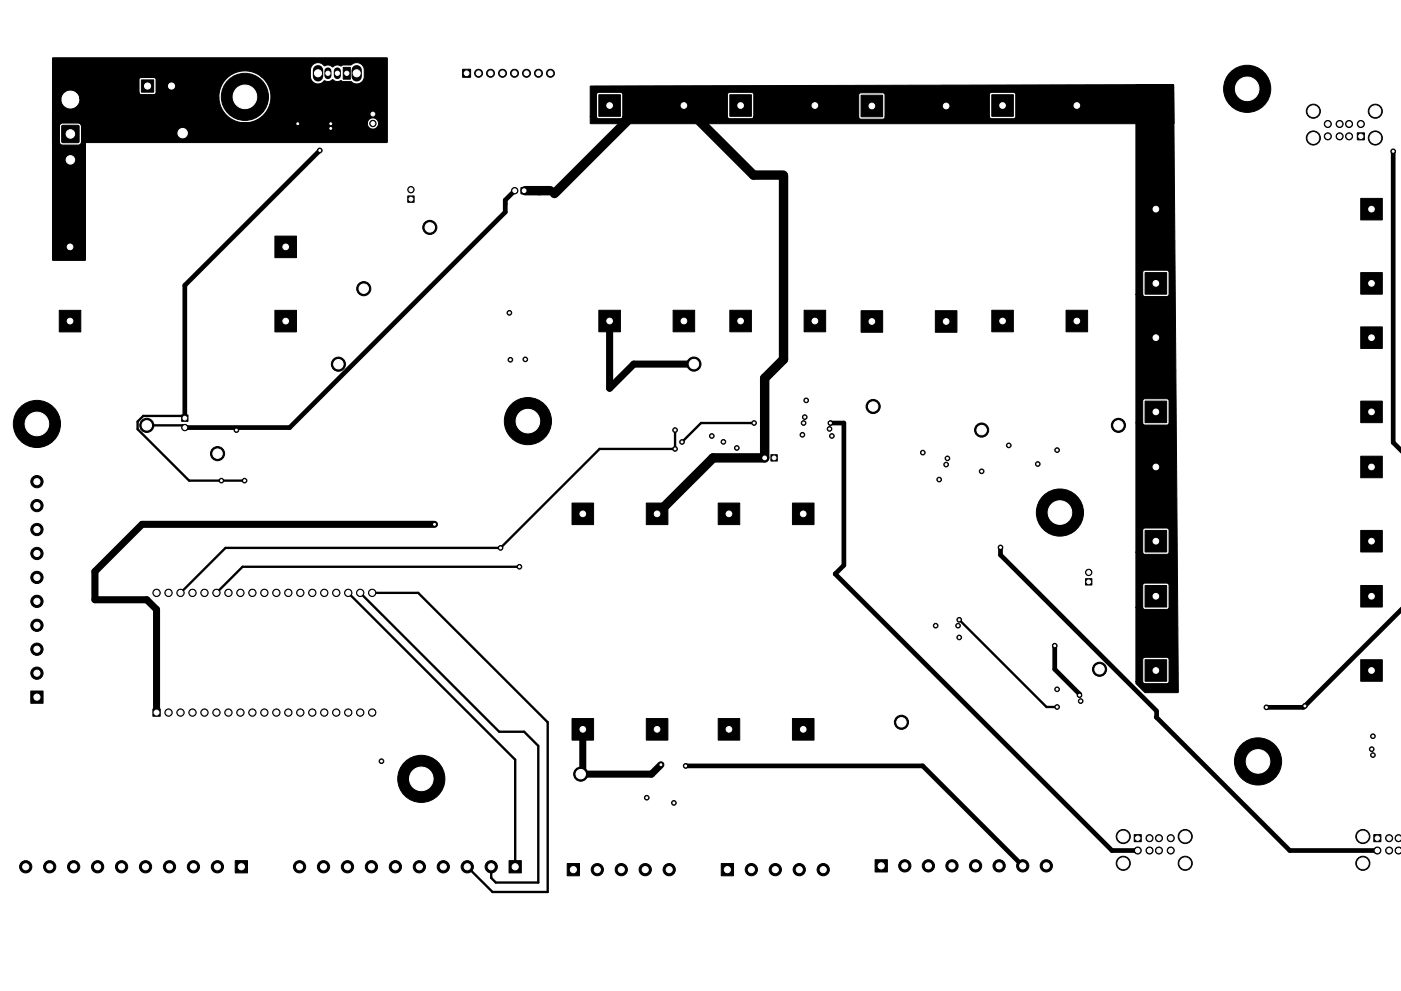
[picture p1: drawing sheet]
<svg xmlns="http://www.w3.org/2000/svg" width="297mm" height="210mm" viewBox="0 0 297 210" stroke-linecap="round" stroke-linejoin="round" font-family="sans-serif">
<g fill="#000" stroke="#000" stroke-width=".21">
<path d="M30 17h2.6v2.6h-2.6zM72.8 14.3h1.5v2.5h-1.5zM11.1 12.3h71v17.9h-64.8v-3.4l-.4-.6h61v.2a1.19 1.19 0 0 0 1.9 .8 1.19 1.19 0 0 0-.2-2 1.19 1.19 0 0 0-1.7 1l-64.6-.1-.4 .1-.3 .5v3.5h-1.5v-9.1h1.8a2.01 2.01 0 0 0 2.2 2 2.01 2.01 0 0 0 1.8-2.3h29.5l.1 .4a5.5 5.5 0 0 0 8.1 4.2 5.5 5.5 0 0 0 .8-9.1h10.4v.2a1.68 1.68 0 0 0 1.3 1.3 1.68 1.68 0 0 0 1.8-.7 1.4 1.4 0 0 0 1.7-.2 1.6 1.6 0 0 0 1.8 .2l.3 .2h1.6a1.69 1.69 0 0 0 1.8 .4 1.69 1.69 0 0 0 1.1-1.4v-1.7a1.71 1.71 0 0 0-2.9-.8h-1.6l-.4 .2a1.51 1.51 0 0 0-1.8 .2 1.56 1.56 0 0 0-1.8-.3 1.61 1.61 0 0 0-1.7-.5 1.61 1.61 0 0 0-1.2 1.4v1.5h-10.4a5.5 5.5 0 0 0-6-.7 5.5 5.5 0 0 0-3 5.2h-29.5l-.2-.7-.5-.5h13.3l.4 .5h2.8l.4-.4v-2.8l-.2-.3-.3-.2h-2.7l-.3 .2-.1 .3v2.7h-13.3a2.01 2.01 0 0 0-2.1-.3 2.01 2.01 0 0 0-1.2 1.8h-1.8zM98.1 14.7h1.7v1.7h-1.7zM125.1 18.3l123.6-.4 .1 .2 .1 8-.1 .1h-123.5l-.2-.1v-1.4h1.4l.1 .3 .3 .2h4.7l.3-.2 .1-.3h22.2l.2 .3 .3 .2h4.7l.4-.4h22.3l.1 .3 .3 .2h4.7l.3-.2 .1-.4h22.2l.1 .3 .3 .2h4.7l.3-.2 .2-.3v-4.6l-.2-.4-.3-.1h-4.7l-.3 .1-.1 .4v4.6h-22.2v-4.5l-.1-.4-.3-.1h-4.7l-.3 .1-.1 .4v4.6h-22.3v-4.7l-.1-.4-.3-.1h-4.7l-.3 .1-.2 .4v4.6h-22.2v-4.6l-.1-.4-.3-.1h-4.7l-.3 .1-.1 .4v4.6h-1.4zM240.9 18h7.8l.1 .1 1 128.7-.1 .2h-6.9l-2-2v-.4h1.5l.1 .3 .3 .1h4.7l.3-.1 .2-.3v-4.7l-.2-.3-.3-.1h-4.7l-.3 .1-.1 .3v4.7h-1.5v-15.8h1.5l.1 .4 .3 .1h4.7l.3-.1 .2-.4v-4.6l-.2-.3-.3-.2h-4.7l-.3 .2-.1 .3v4.6h-1.5v-11.6h1.5l.1 .3 .3 .1h4.7l.3-.1 .2-.3v-4.7l-.2-.3-.3-.2h-4.7l-.3 .2-.1 .3v4.7h-1.5v-27.5h1.5l.1 .3 .3 .2h4.7l.3-.2 .2-.3v-4.6l-.2-.4-.3-.1h-4.7l-.3 .1-.1 .4v4.6h-1.5v-27.2h1.5l.1 .3 .3 .1h4.7l.3-.1 .2-.3v-4.7l-.2-.3-.3-.2h-4.7l-.3 .2-.1 .3v4.7h-1.5zM13.1 26.6h3.6v3.6h-3.6zM78.4 23.5h1.3v1.4h-1.3zM110.5 39.8h1.3v1.3h-1.3zM127 20.1h4.5v4.6h-4.5zM142.7 20.1h4.6v4.6h-4.6zM154.7 20.1h4.6v4.6h-4.6z"/>
<path d="M170.5 20.1h4.6v4.6h-4.6zM182.6 20.2h4.5v4.6h-4.5zM198.3 20.2h4.6v4.6h-4.6zM210.3 20.1h4.5v4.6h-4.5zM226 20.1h4.6v4.6h-4.6zM287.8 28.2h1.5v1.5h-1.5zM12.6 50.1h4.5v4.6h-4.5zM11.1 25.2h7v30h-7v-28.4h1.5v3.3a.75 .75 0 0 0 .7 .7h3.3l.4-.2 .3-.5v-3.3a.75 .75 0 0 0-.7-.7h-3.4l-.5 .3-.1 .4h-1.5zM58.3 50.1h4.6v4.6h-4.6zM86.5 41.6h1.3v1.3h-1.3zM242.8 42.1h4.6v4.6h-4.6zM288.5 42.1h4.6v4.6h-4.6z"/>
<path d="M12.6 65.8h4.5v4.6h-4.5zM58.3 65.8h4.6v4.6h-4.6zM127 65.8h4.5v4.6h-4.5zM142.7 65.8h4.6v4.6h-4.6zM154.7 65.8h4.6v4.6h-4.6zM170.5 65.8h4.6v4.6h-4.6zM182.6 65.9h4.5v4.6h-4.5zM198.3 65.9h4.6v4.6h-4.6zM210.3 65.8h4.5v4.6h-4.5zM226 65.8h4.6v4.6h-4.6zM242.8 57.8h4.6v4.6h-4.6zM242.8 69.4h4.6v4.5h-4.6z"/>
<path d="M288.5 57.8h4.6v4.6h-4.6zM288.5 69.4h4.6v4.5h-4.6zM38.5 88h1.4v1.4h-1.4zM163.5 96.5h1.3v1.3h-1.3zM242.8 85.1h4.6v4.6h-4.6zM288.5 85.1h4.6v4.6h-4.6zM121.3 106.7h4.5v4.6h-4.5zM137 106.7h4.6v4.6h-4.6zM152.3 106.7h4.5v4.6h-4.5zM168 106.7h4.6v4.6h-4.6zM242.8 96.8h4.6v4.6h-4.6zM242.8 112.5h4.6v4.6h-4.6z"/>
<path d="M288.5 96.8h4.6v4.6h-4.6zM288.5 112.5h4.6v4.6h-4.6zM230.2 122.8h1.3v1.3h-1.3zM242.8 124.2h4.6v4.6h-4.6zM288.5 124.2h4.6v4.6h-4.6zM6.5 146.6h2.6v2.6h-2.6zM32.4 150.4h1.6v1.6h-1.6zM121.3 152.5h4.5v4.5h-4.5zM137 152.5h4.6v4.5h-4.6zM152.3 152.5h4.5v4.5h-4.5zM168 152.5h4.6v4.5h-4.6zM242.8 140h4.6v4.5h-4.6z"/>
<path d="M288.5 140h4.6v4.5h-4.6zM240.5 177.1h1.5v1.5h-1.5zM291.3 177.1h1.5v1.5h-1.5zM296 177.3a.69 .69 0 0 1 .9-.1 .69 .69 0 0 1 .2 .9 .71 .71 0 0 1-1.1 .3 .71 .71 0 0 1 0-1.1zM49.9 182.6h2.6v2.6h-2.6zM107.9 182.6h2.6v2.6h-2.6zM120.3 183.2h2.6v2.6h-2.6zM152.9 183.2h2.6v2.6h-2.6zM185.5 182.4h2.6v2.6h-2.6zM296 179.9a.69 .69 0 0 1 .9-.1 .69 .69 0 0 1 .2 .9 .71 .71 0 0 1-1.1 .3 .71 .71 0 0 1 0-1.1z"/>
<circle cx="36.4" cy="18.3" r="1.3"/>
<circle cx="101.5" cy="15.5" r=".85"/>
<circle cx="104" cy="15.5" r=".85"/>
<circle cx="106.5" cy="15.5" r=".85"/>
<circle cx="109.1" cy="15.5" r=".85"/>
<circle cx="111.6" cy="15.5" r=".85"/>
<circle cx="114.2" cy="15.5" r=".85"/>
<circle cx="116.7" cy="15.5" r=".85"/>
<circle cx="264.4" cy="18.8" r="5"/>
<circle cx="14.9" cy="33.9" r="1.85"/>
<circle cx="38.7" cy="28.2" r="1.5"/>
<circle cx="51.9" cy="20.5" r="5"/>
<circle cx="63.1" cy="26.2" r=".5"/>
<circle cx="67.8" cy="31.9" r=".5"/>
<circle cx="70.1" cy="27.2" r=".5"/>
<circle cx="70.1" cy="26.2" r=".5"/>
<circle cx="79.1" cy="26.2" r=".67"/>
<circle cx="278.5" cy="23.6" r="1.5"/>
<circle cx="278.5" cy="29.3" r="1.5"/>
<circle cx="281.5" cy="26.3" r=".75"/>
<circle cx="281.5" cy="28.9" r=".75"/>
<circle cx="284" cy="26.3" r=".75"/>
<circle cx="284" cy="28.9" r=".75"/>
<circle cx="286" cy="26.3" r=".75"/>
<circle cx="286" cy="28.9" r=".75"/>
<circle cx="288.5" cy="26.3" r=".75"/>
<circle cx="291.6" cy="23.6" r="1.5"/>
<circle cx="291.6" cy="29.3" r="1.5"/>
<circle cx="295.4" cy="32.1" r=".5"/>
<circle cx="87.1" cy="40.2" r=".67"/>
<circle cx="91.1" cy="48.2" r="1.5"/>
<circle cx="109.1" cy="40.5" r=".67"/>
<circle cx="71.7" cy="77.3" r="1.5"/>
<circle cx="77.1" cy="61.2" r="1.5"/>
<circle cx="108" cy="66.4" r=".5"/>
<circle cx="108.2" cy="76.3" r=".5"/>
<circle cx="111.4" cy="76.2" r=".5"/>
<circle cx="147.1" cy="77.2" r="1.5"/>
<circle cx="7.8" cy="89.9" r="5"/>
<circle cx="31.1" cy="90.2" r="1.5"/>
<circle cx="39.2" cy="90.7" r=".67"/>
<circle cx="46.1" cy="96.2" r="1.5"/>
<circle cx="50.1" cy="91.2" r=".5"/>
<circle cx="111.9" cy="89.3" r="5"/>
<circle cx="143.1" cy="95.2" r=".5"/>
<circle cx="143.1" cy="91.2" r=".5"/>
<circle cx="144.6" cy="93.8" r=".5"/>
<circle cx="150.9" cy="92.5" r=".5"/>
<circle cx="153.4" cy="93.7" r=".5"/>
<circle cx="156.2" cy="95" r=".5"/>
<circle cx="159.9" cy="89.7" r=".5"/>
<circle cx="162.1" cy="97.1" r=".67"/>
<circle cx="170.1" cy="92.2" r=".5"/>
<circle cx="170.4" cy="89.7" r=".5"/>
<circle cx="170.6" cy="88.5" r=".5"/>
<circle cx="170.9" cy="84.9" r=".5"/>
<circle cx="175.9" cy="91" r=".5"/>
<circle cx="176.1" cy="89.8" r=".5"/>
<circle cx="176.4" cy="92.5" r=".5"/>
<circle cx="185.1" cy="86.2" r="1.5"/>
<circle cx="195.7" cy="96" r=".5"/>
<circle cx="200.6" cy="98.6" r=".5"/>
<circle cx="200.9" cy="97.2" r=".5"/>
<circle cx="208.1" cy="91.2" r="1.5"/>
<circle cx="208.1" cy="100" r=".5"/>
<circle cx="213.9" cy="94.5" r=".5"/>
<circle cx="220" cy="98.4" r=".5"/>
<circle cx="224.1" cy="95.5" r=".5"/>
<circle cx="237.1" cy="90.2" r="1.5"/>
<circle cx="7.8" cy="107.3" r="1.3"/>
<circle cx="7.8" cy="102.2" r="1.3"/>
<circle cx="7.8" cy="117.4" r="1.3"/>
<circle cx="7.8" cy="112.3" r="1.3"/>
<circle cx="46.9" cy="102" r=".5"/>
<circle cx="51.9" cy="102" r=".5"/>
<circle cx="92.1" cy="111.2" r=".5"/>
<circle cx="106.1" cy="116.2" r=".5"/>
<circle cx="199.1" cy="101.7" r=".5"/>
<circle cx="212.1" cy="116.1" r=".5"/>
<circle cx="224.7" cy="108.7" r="5"/>
<circle cx="7.8" cy="132.7" r="1.3"/>
<circle cx="7.8" cy="137.7" r="1.3"/>
<circle cx="7.8" cy="122.5" r="1.3"/>
<circle cx="7.8" cy="127.6" r="1.3"/>
<circle cx="33.2" cy="125.8" r=".78"/>
<circle cx="35.7" cy="125.8" r=".78"/>
<circle cx="38.3" cy="125.8" r=".78"/>
<circle cx="40.8" cy="125.8" r=".78"/>
<circle cx="43.4" cy="125.8" r=".78"/>
<circle cx="45.9" cy="125.8" r=".78"/>
<circle cx="48.4" cy="125.8" r=".78"/>
<circle cx="51" cy="125.8" r=".78"/>
<circle cx="53.5" cy="125.8" r=".78"/>
<circle cx="56.1" cy="125.8" r=".78"/>
<circle cx="58.6" cy="125.8" r=".78"/>
<circle cx="61.1" cy="125.8" r=".78"/>
<circle cx="63.7" cy="125.8" r=".78"/>
<circle cx="66.2" cy="125.8" r=".78"/>
<circle cx="68.8" cy="125.8" r=".78"/>
<circle cx="71.3" cy="125.8" r=".78"/>
<circle cx="73.8" cy="125.8" r=".78"/>
<circle cx="76.4" cy="125.8" r=".78"/>
<circle cx="78.9" cy="125.8" r=".78"/>
<circle cx="110.1" cy="120.2" r=".5"/>
<circle cx="198.4" cy="132.7" r=".5"/>
<circle cx="203.1" cy="132.7" r=".5"/>
<circle cx="203.4" cy="135.2" r=".5"/>
<circle cx="203.4" cy="131.5" r=".5"/>
<circle cx="223.6" cy="137" r=".5"/>
<circle cx="230.8" cy="121.4" r=".67"/>
<circle cx="7.8" cy="142.8" r="1.3"/>
<circle cx="35.7" cy="151.2" r=".78"/>
<circle cx="38.3" cy="151.2" r=".78"/>
<circle cx="40.8" cy="151.2" r=".78"/>
<circle cx="43.4" cy="151.2" r=".78"/>
<circle cx="45.9" cy="151.2" r=".78"/>
<circle cx="48.4" cy="151.2" r=".78"/>
<circle cx="51" cy="151.2" r=".78"/>
<circle cx="53.5" cy="151.2" r=".78"/>
<circle cx="56.1" cy="151.2" r=".78"/>
<circle cx="58.6" cy="151.2" r=".78"/>
<circle cx="61.1" cy="151.2" r=".78"/>
<circle cx="63.7" cy="151.2" r=".78"/>
<circle cx="66.2" cy="151.2" r=".78"/>
<circle cx="68.8" cy="151.2" r=".78"/>
<circle cx="71.3" cy="151.2" r=".78"/>
<circle cx="73.8" cy="151.2" r=".78"/>
<circle cx="76.4" cy="151.2" r=".78"/>
<circle cx="78.9" cy="151.2" r=".78"/>
<circle cx="191.1" cy="153.2" r="1.5"/>
<circle cx="224.1" cy="150" r=".5"/>
<circle cx="224.1" cy="146.2" r=".5"/>
<circle cx="228.9" cy="147.5" r=".5"/>
<circle cx="229.1" cy="148.7" r=".5"/>
<circle cx="233.1" cy="142" r="1.5"/>
<circle cx="268.5" cy="150.1" r=".5"/>
<circle cx="276.7" cy="149.8" r=".5"/>
<circle cx="290.8" cy="159" r=".5"/>
<circle cx="291.1" cy="156.2" r=".5"/>
<circle cx="80.9" cy="161.5" r=".5"/>
<circle cx="89.3" cy="165.2" r="5"/>
<circle cx="123.1" cy="164.2" r="1.5"/>
<circle cx="137.1" cy="169.2" r=".5"/>
<circle cx="140.1" cy="162.2" r=".5"/>
<circle cx="142.9" cy="170.3" r=".5"/>
<circle cx="145.4" cy="162.5" r=".5"/>
<circle cx="238.2" cy="177.5" r="1.5"/>
<circle cx="243.7" cy="177.8" r=".75"/>
<circle cx="245.7" cy="177.8" r=".75"/>
<circle cx="248.2" cy="177.8" r=".75"/>
<circle cx="251.3" cy="177.5" r="1.5"/>
<circle cx="266.7" cy="161.5" r="5"/>
<circle cx="289" cy="177.5" r="1.5"/>
<circle cx="291.1" cy="160.2" r=".5"/>
<circle cx="294.5" cy="177.8" r=".75"/>
<circle cx="5.5" cy="183.9" r="1.3"/>
<circle cx="10.5" cy="183.9" r="1.3"/>
<circle cx="15.6" cy="183.9" r="1.3"/>
<circle cx="20.7" cy="183.9" r="1.3"/>
<circle cx="25.8" cy="183.9" r="1.3"/>
<circle cx="30.9" cy="183.9" r="1.3"/>
<circle cx="35.9" cy="183.9" r="1.3"/>
<circle cx="41" cy="183.9" r="1.3"/>
<circle cx="46.1" cy="183.9" r="1.3"/>
<circle cx="63.5" cy="183.9" r="1.3"/>
<circle cx="68.6" cy="183.9" r="1.3"/>
<circle cx="73.7" cy="183.9" r="1.3"/>
<circle cx="78.7" cy="183.9" r="1.3"/>
<circle cx="83.8" cy="183.9" r="1.3"/>
<circle cx="88.9" cy="183.9" r="1.3"/>
<circle cx="94" cy="183.9" r="1.3"/>
<circle cx="99.1" cy="183.9" r="1.3"/>
<circle cx="104.1" cy="183.9" r="1.3"/>
<circle cx="126.6" cy="184.5" r="1.3"/>
<circle cx="131.7" cy="184.5" r="1.3"/>
<circle cx="136.8" cy="184.5" r="1.3"/>
<circle cx="141.9" cy="184.5" r="1.3"/>
<circle cx="159.3" cy="184.5" r="1.3"/>
<circle cx="164.4" cy="184.5" r="1.3"/>
<circle cx="169.5" cy="184.5" r="1.3"/>
<circle cx="174.5" cy="184.5" r="1.3"/>
<circle cx="191.8" cy="183.7" r="1.3"/>
<circle cx="196.8" cy="183.7" r="1.3"/>
<circle cx="201.8" cy="183.7" r="1.3"/>
<circle cx="206.8" cy="183.7" r="1.3"/>
<circle cx="211.8" cy="183.7" r="1.3"/>
<circle cx="216.8" cy="183.7" r="1.3"/>
<circle cx="221.8" cy="183.7" r="1.3"/>
<circle cx="238.2" cy="183.2" r="1.5"/>
<circle cx="241.2" cy="180.5" r=".75"/>
<circle cx="243.7" cy="180.5" r=".75"/>
<circle cx="245.7" cy="180.5" r=".75"/>
<circle cx="248.2" cy="180.5" r=".75"/>
<circle cx="251.3" cy="183.2" r="1.5"/>
<circle cx="289" cy="183.2" r="1.5"/>
<circle cx="292" cy="180.5" r=".75"/>
<circle cx="294.5" cy="180.5" r=".75"/>
</g>
<path d="M67.4 14.9v1.3M75.6 14.9v1.3" fill="none" stroke="#000" stroke-width="2.2"/>
<path d="M69.5 15v1M71.5 15v1M129.3 68.1v14.3l5.1-5.2h12.7M92.1 111.2h-62l-10 10v6h11l2.1 2.1v21.9M123.6 154.7v9.1M140.1 162.2l-2 2h-15" fill="none" stroke="#000" stroke-width="1.5"/>
<path d="M67.8 31.9l-28.6 28.6v28.2M295.4 32.1v61.8l1.7 1.7M109.1 40.5l-2 2v2.5l-45.7 45.7h-22.2M176.1 89.8h2.8v30.1l-1.8 1.9 58.7 58.7h5.4M212.1 116.1v1.6l33 33M223.6 137v5l5.3 5.2v.3M297.1 129.4l-20.7 20.7h-7.9M245.1 152.1l28.4 28.4h18.5M245.2 150.9v1.3M145.4 162.5h50.2l21.2 21.2" fill="none" stroke="#000" stroke-width="1"/>
<path d="M134.7 22.4h10.3l14.8 14.7h6.2M135.6 23l-18 18.1M166.1 37.2v39l-4 4v16.9h-10.9l-11.9 11.9M111.3 40.5h5.4" fill="none" stroke="#000" stroke-width="2"/>
<g fill="none" stroke="#000" stroke-width=".5">
<path d="M166 37.1l.1 .1M107.1 43.2v1.4M111.1 40.5h3.2M31.1 90.2h7.6l.5 .5M39.2 88.7l-.5-.5h-8.3l-1.2 1.2v1.7l10.9 10.9h11.8M143.1 91.2v4h-16l-21 21h-58.3l-9.5 9.6M159.9 89.7h-11.3l-4 4.1M73.8 125.8l35.4 35.4v22.7M76.4 125.8l29.4 29.4h5.3l3 3v29h-9l-1-.9v-2.4M78.9 125.8h9.8l27.4 27.4v36h-11.7l-5.3-5.3M110.1 120.2h-58.7l-5.5 5.6M203.4 131.5l18.5 18.5h2.2"/>
<path d="M123.6 163.8l-.5 .4"/>
</g>
<g fill="#fff" stroke="#fff" stroke-width=".21">
<circle cx="220" cy="98.4" r=".2"/>
<circle cx="92.1" cy="111.2" r=".2"/>
<circle cx="276.7" cy="149.8" r=".2"/>
<circle cx="291.1" cy="156.2" r=".2"/>
<circle cx="268.5" cy="150.1" r=".2"/>
<circle cx="108" cy="66.4" r=".2"/>
<circle cx="200.6" cy="98.6" r=".2"/>
<circle cx="108.2" cy="76.3" r=".2"/>
<circle cx="176.4" cy="92.5" r=".2"/>
<circle cx="156.2" cy="95" r=".2"/>
<circle cx="170.6" cy="88.5" r=".2"/>
<circle cx="200.9" cy="97.2" r=".2"/>
<circle cx="137.1" cy="169.2" r=".2"/>
<circle cx="224.1" cy="95.5" r=".2"/>
<circle cx="80.9" cy="161.5" r=".2"/>
<circle cx="175.9" cy="91" r=".2"/>
<circle cx="203.4" cy="135.2" r=".2"/>
<circle cx="198.4" cy="132.7" r=".2"/>
<circle cx="111.4" cy="76.2" r=".2"/>
<circle cx="229.1" cy="148.7" r=".2"/>
<circle cx="153.4" cy="93.7" r=".2"/>
<circle cx="142.9" cy="170.3" r=".2"/>
<circle cx="50.1" cy="91.2" r=".2"/>
<circle cx="63.1" cy="26.2" r=".2"/>
<circle cx="70.1" cy="27.2" r=".2"/>
<circle cx="70.1" cy="26.2" r=".2"/>
<circle cx="212.1" cy="116.1" r=".2"/>
<circle cx="208.1" cy="100" r=".2"/>
<circle cx="150.9" cy="92.5" r=".2"/>
<circle cx="170.9" cy="84.9" r=".2"/>
<circle cx="176.1" cy="89.8" r=".2"/>
<circle cx="145.4" cy="162.5" r=".2"/>
<circle cx="295.4" cy="32.1" r=".2"/>
<circle cx="223.6" cy="137" r=".2"/>
<circle cx="228.9" cy="147.5" r=".2"/>
<circle cx="46.9" cy="102" r=".2"/>
<circle cx="51.9" cy="102" r=".2"/>
<circle cx="67.8" cy="31.9" r=".2"/>
<circle cx="140.1" cy="162.2" r=".2"/>
<circle cx="224.1" cy="150" r=".2"/>
<circle cx="170.1" cy="92.2" r=".2"/>
<circle cx="291.1" cy="160.2" r=".2"/>
<circle cx="143.1" cy="91.2" r=".2"/>
<circle cx="106.1" cy="116.2" r=".2"/>
<circle cx="199.1" cy="101.7" r=".2"/>
<circle cx="203.4" cy="131.5" r=".2"/>
<circle cx="143.1" cy="95.2" r=".2"/>
<circle cx="159.9" cy="89.7" r=".2"/>
<circle cx="224.1" cy="146.2" r=".2"/>
<circle cx="213.9" cy="94.5" r=".2"/>
<circle cx="203.1" cy="132.7" r=".2"/>
<circle cx="144.6" cy="93.8" r=".2"/>
<circle cx="170.4" cy="89.7" r=".2"/>
<circle cx="290.8" cy="159" r=".2"/>
<circle cx="110.1" cy="120.2" r=".2"/>
<circle cx="195.7" cy="96" r=".2"/>
<circle cx="51.2" cy="183.9" r=".65"/>
<circle cx="46.1" cy="183.9" r=".65"/>
<circle cx="41" cy="183.9" r=".65"/>
<circle cx="35.9" cy="183.9" r=".65"/>
<circle cx="30.9" cy="183.9" r=".65"/>
<circle cx="25.8" cy="183.9" r=".65"/>
<circle cx="20.7" cy="183.9" r=".65"/>
<circle cx="15.6" cy="183.9" r=".65"/>
<circle cx="10.5" cy="183.9" r=".65"/>
<circle cx="5.5" cy="183.9" r=".65"/>
<circle cx="233.1" cy="142" r="1"/>
<circle cx="79.1" cy="24.2" r=".4"/>
<circle cx="79.1" cy="26.2" r=".4"/>
<circle cx="14.9" cy="21.1" r="1.5"/>
<circle cx="14.9" cy="28.4" r=".9"/>
<circle cx="14.9" cy="33.9" r=".9"/>
<circle cx="245.1" cy="44.4" r=".6"/>
<circle cx="245.1" cy="60.1" r=".6"/>
<circle cx="290.8" cy="44.4" r=".6"/>
<circle cx="290.8" cy="60.1" r=".6"/>
<circle cx="121.6" cy="184.5" r=".65"/>
<circle cx="126.6" cy="184.5" r=".65"/>
<circle cx="131.7" cy="184.5" r=".65"/>
<circle cx="136.8" cy="184.5" r=".65"/>
<circle cx="141.9" cy="184.5" r=".65"/>
<circle cx="172.8" cy="22.4" r=".6"/>
<circle cx="157" cy="22.4" r=".6"/>
<circle cx="172.8" cy="68.1" r=".6"/>
<circle cx="157" cy="68.1" r=".6"/>
<circle cx="185.1" cy="86.2" r="1"/>
<circle cx="245.1" cy="71.6" r=".6"/>
<circle cx="245.1" cy="87.4" r=".6"/>
<circle cx="290.8" cy="71.6" r=".6"/>
<circle cx="290.8" cy="87.4" r=".6"/>
<circle cx="245.1" cy="99.1" r=".6"/>
<circle cx="245.1" cy="114.8" r=".6"/>
<circle cx="290.8" cy="99.1" r=".6"/>
<circle cx="290.8" cy="114.8" r=".6"/>
<circle cx="91.1" cy="48.2" r="1"/>
<circle cx="77.1" cy="61.2" r="1"/>
<circle cx="71.7" cy="77.3" r="1"/>
<circle cx="145" cy="22.4" r=".6"/>
<circle cx="129.3" cy="22.4" r=".6"/>
<circle cx="145" cy="68.1" r=".6"/>
<circle cx="129.3" cy="68.1" r=".6"/>
<circle cx="51.9" cy="20.5" r="2.5"/>
<circle cx="237.1" cy="90.2" r="1"/>
<circle cx="170.3" cy="109" r=".6"/>
<circle cx="154.6" cy="109" r=".6"/>
<circle cx="170.3" cy="154.7" r=".6"/>
<circle cx="154.6" cy="154.7" r=".6"/>
<circle cx="111.1" cy="40.5" r=".4"/>
<circle cx="109.1" cy="40.5" r=".4"/>
<circle cx="123.1" cy="164.2" r="1"/>
<circle cx="38.7" cy="28.2" r="1"/>
<circle cx="200.6" cy="22.5" r=".6"/>
<circle cx="184.9" cy="22.5" r=".6"/>
<circle cx="200.6" cy="68.2" r=".6"/>
<circle cx="184.9" cy="68.2" r=".6"/>
<circle cx="7.8" cy="147.9" r=".65"/>
<circle cx="7.8" cy="142.8" r=".65"/>
<circle cx="7.8" cy="137.7" r=".65"/>
<circle cx="7.8" cy="132.7" r=".65"/>
<circle cx="7.8" cy="127.6" r=".65"/>
<circle cx="7.8" cy="122.5" r=".65"/>
<circle cx="7.8" cy="117.4" r=".65"/>
<circle cx="7.8" cy="112.3" r=".65"/>
<circle cx="7.8" cy="107.3" r=".65"/>
<circle cx="7.8" cy="102.2" r=".65"/>
<circle cx="31.3" cy="18.3" r=".65"/>
<circle cx="36.4" cy="18.3" r=".65"/>
<circle cx="191.1" cy="153.2" r="1"/>
<circle cx="111.9" cy="89.3" r="2.5"/>
<circle cx="288.5" cy="28.9" r=".46"/>
<circle cx="286" cy="28.9" r=".46"/>
<circle cx="284" cy="28.9" r=".46"/>
<circle cx="281.5" cy="28.9" r=".46"/>
<circle cx="288.5" cy="26.3" r=".46"/>
<circle cx="286" cy="26.3" r=".46"/>
<circle cx="284" cy="26.3" r=".46"/>
<circle cx="281.5" cy="26.3" r=".46"/>
<circle cx="291.6" cy="29.3" r="1.15"/>
<circle cx="278.5" cy="29.3" r="1.15"/>
<circle cx="278.5" cy="23.6" r="1.15"/>
<circle cx="291.6" cy="23.6" r="1.15"/>
<circle cx="164.1" cy="97.1" r=".4"/>
<circle cx="162.1" cy="97.1" r=".4"/>
<circle cx="228.3" cy="22.4" r=".6"/>
<circle cx="212.6" cy="22.4" r=".6"/>
<circle cx="228.3" cy="68.1" r=".6"/>
<circle cx="212.6" cy="68.1" r=".6"/>
<circle cx="89.3" cy="165.2" r="2.5"/>
<circle cx="292" cy="177.8" r=".46"/>
<circle cx="294.5" cy="177.8" r=".46"/>
<circle cx="296.5" cy="177.8" r=".46"/>
<circle cx="292" cy="180.5" r=".46"/>
<circle cx="294.5" cy="180.5" r=".46"/>
<circle cx="296.5" cy="180.5" r=".46"/>
<circle cx="289" cy="183.2" r="1.15"/>
<circle cx="289" cy="177.5" r="1.15"/>
<circle cx="75.6" cy="15.5" r=".75"/>
<circle cx="67.4" cy="15.5" r=".75"/>
<circle cx="73.5" cy="15.5" r=".45"/>
<circle cx="71.5" cy="15.5" r=".45"/>
<circle cx="69.5" cy="15.5" r=".45"/>
<circle cx="230.8" cy="123.4" r=".4"/>
<circle cx="230.8" cy="121.4" r=".4"/>
<circle cx="266.7" cy="161.5" r="2.5"/>
<circle cx="98.9" cy="15.5" r=".5"/>
<circle cx="101.5" cy="15.5" r=".5"/>
<circle cx="104" cy="15.5" r=".5"/>
<circle cx="106.5" cy="15.5" r=".5"/>
<circle cx="109.1" cy="15.5" r=".5"/>
<circle cx="111.6" cy="15.5" r=".5"/>
<circle cx="114.2" cy="15.5" r=".5"/>
<circle cx="116.7" cy="15.5" r=".5"/>
<circle cx="154.2" cy="184.5" r=".65"/>
<circle cx="159.3" cy="184.5" r=".65"/>
<circle cx="164.4" cy="184.5" r=".65"/>
<circle cx="169.5" cy="184.5" r=".65"/>
<circle cx="174.5" cy="184.5" r=".65"/>
<circle cx="264.4" cy="18.8" r="2.5"/>
<circle cx="33.2" cy="151.2" r=".52"/>
<circle cx="35.7" cy="151.2" r=".52"/>
<circle cx="38.3" cy="151.2" r=".52"/>
<circle cx="40.8" cy="151.2" r=".52"/>
<circle cx="43.4" cy="151.2" r=".52"/>
<circle cx="45.9" cy="151.2" r=".52"/>
<circle cx="48.4" cy="151.2" r=".52"/>
<circle cx="51" cy="151.2" r=".52"/>
<circle cx="53.5" cy="151.2" r=".52"/>
<circle cx="56.1" cy="151.2" r=".52"/>
<circle cx="58.6" cy="151.2" r=".52"/>
<circle cx="61.1" cy="151.2" r=".52"/>
<circle cx="63.7" cy="151.2" r=".52"/>
<circle cx="66.2" cy="151.2" r=".52"/>
<circle cx="68.8" cy="151.2" r=".52"/>
<circle cx="71.3" cy="151.2" r=".52"/>
<circle cx="73.8" cy="151.2" r=".52"/>
<circle cx="76.4" cy="151.2" r=".52"/>
<circle cx="78.9" cy="151.2" r=".52"/>
<circle cx="33.2" cy="125.8" r=".52"/>
<circle cx="35.7" cy="125.8" r=".52"/>
<circle cx="38.3" cy="125.8" r=".52"/>
<circle cx="40.8" cy="125.8" r=".52"/>
<circle cx="43.4" cy="125.8" r=".52"/>
<circle cx="45.9" cy="125.8" r=".52"/>
<circle cx="48.4" cy="125.8" r=".52"/>
<circle cx="51" cy="125.8" r=".52"/>
<circle cx="53.5" cy="125.8" r=".52"/>
<circle cx="56.1" cy="125.8" r=".52"/>
<circle cx="58.6" cy="125.8" r=".52"/>
<circle cx="61.1" cy="125.8" r=".52"/>
<circle cx="63.7" cy="125.8" r=".52"/>
<circle cx="66.2" cy="125.8" r=".52"/>
<circle cx="68.8" cy="125.8" r=".52"/>
<circle cx="71.3" cy="125.8" r=".52"/>
<circle cx="73.8" cy="125.8" r=".52"/>
<circle cx="76.4" cy="125.8" r=".52"/>
<circle cx="78.9" cy="125.8" r=".52"/>
<circle cx="224.7" cy="108.7" r="2.5"/>
<circle cx="87.1" cy="42.2" r=".4"/>
<circle cx="87.1" cy="40.2" r=".4"/>
<circle cx="245.1" cy="126.5" r=".6"/>
<circle cx="245.1" cy="142.3" r=".6"/>
<circle cx="290.8" cy="126.5" r=".6"/>
<circle cx="290.8" cy="142.3" r=".6"/>
<circle cx="7.8" cy="89.9" r="2.5"/>
<circle cx="147.1" cy="77.2" r="1"/>
<circle cx="241.2" cy="177.8" r=".46"/>
<circle cx="243.7" cy="177.8" r=".46"/>
<circle cx="245.7" cy="177.8" r=".46"/>
<circle cx="248.2" cy="177.8" r=".46"/>
<circle cx="241.2" cy="180.5" r=".46"/>
<circle cx="243.7" cy="180.5" r=".46"/>
<circle cx="245.7" cy="180.5" r=".46"/>
<circle cx="248.2" cy="180.5" r=".46"/>
<circle cx="238.2" cy="183.2" r="1.15"/>
<circle cx="251.3" cy="183.2" r="1.15"/>
<circle cx="238.2" cy="177.5" r="1.15"/>
<circle cx="251.3" cy="177.5" r="1.15"/>
<circle cx="109.2" cy="183.9" r=".65"/>
<circle cx="104.1" cy="183.9" r=".65"/>
<circle cx="99.1" cy="183.9" r=".65"/>
<circle cx="94" cy="183.9" r=".65"/>
<circle cx="88.9" cy="183.9" r=".65"/>
<circle cx="83.8" cy="183.9" r=".65"/>
<circle cx="78.7" cy="183.9" r=".65"/>
<circle cx="73.7" cy="183.9" r=".65"/>
<circle cx="68.6" cy="183.9" r=".65"/>
<circle cx="63.5" cy="183.9" r=".65"/>
<circle cx="139.3" cy="109" r=".6"/>
<circle cx="123.6" cy="109" r=".6"/>
<circle cx="139.3" cy="154.7" r=".6"/>
<circle cx="123.6" cy="154.7" r=".6"/>
<circle cx="31.1" cy="90.2" r="1"/>
<circle cx="39.2" cy="88.7" r=".4"/>
<circle cx="39.2" cy="90.7" r=".4"/>
<circle cx="14.9" cy="52.4" r=".6"/>
<circle cx="14.9" cy="68.1" r=".6"/>
<circle cx="60.6" cy="52.4" r=".6"/>
<circle cx="60.6" cy="68.1" r=".6"/>
<circle cx="208.1" cy="91.2" r="1"/>
<circle cx="46.1" cy="96.2" r="1"/>
<circle cx="186.8" cy="183.7" r=".65"/>
<circle cx="191.8" cy="183.7" r=".65"/>
<circle cx="196.8" cy="183.7" r=".65"/>
<circle cx="201.8" cy="183.7" r=".65"/>
<circle cx="206.8" cy="183.7" r=".65"/>
<circle cx="211.8" cy="183.7" r=".65"/>
<circle cx="216.8" cy="183.7" r=".65"/>
<circle cx="221.8" cy="183.7" r=".65"/>
</g>
</svg>
